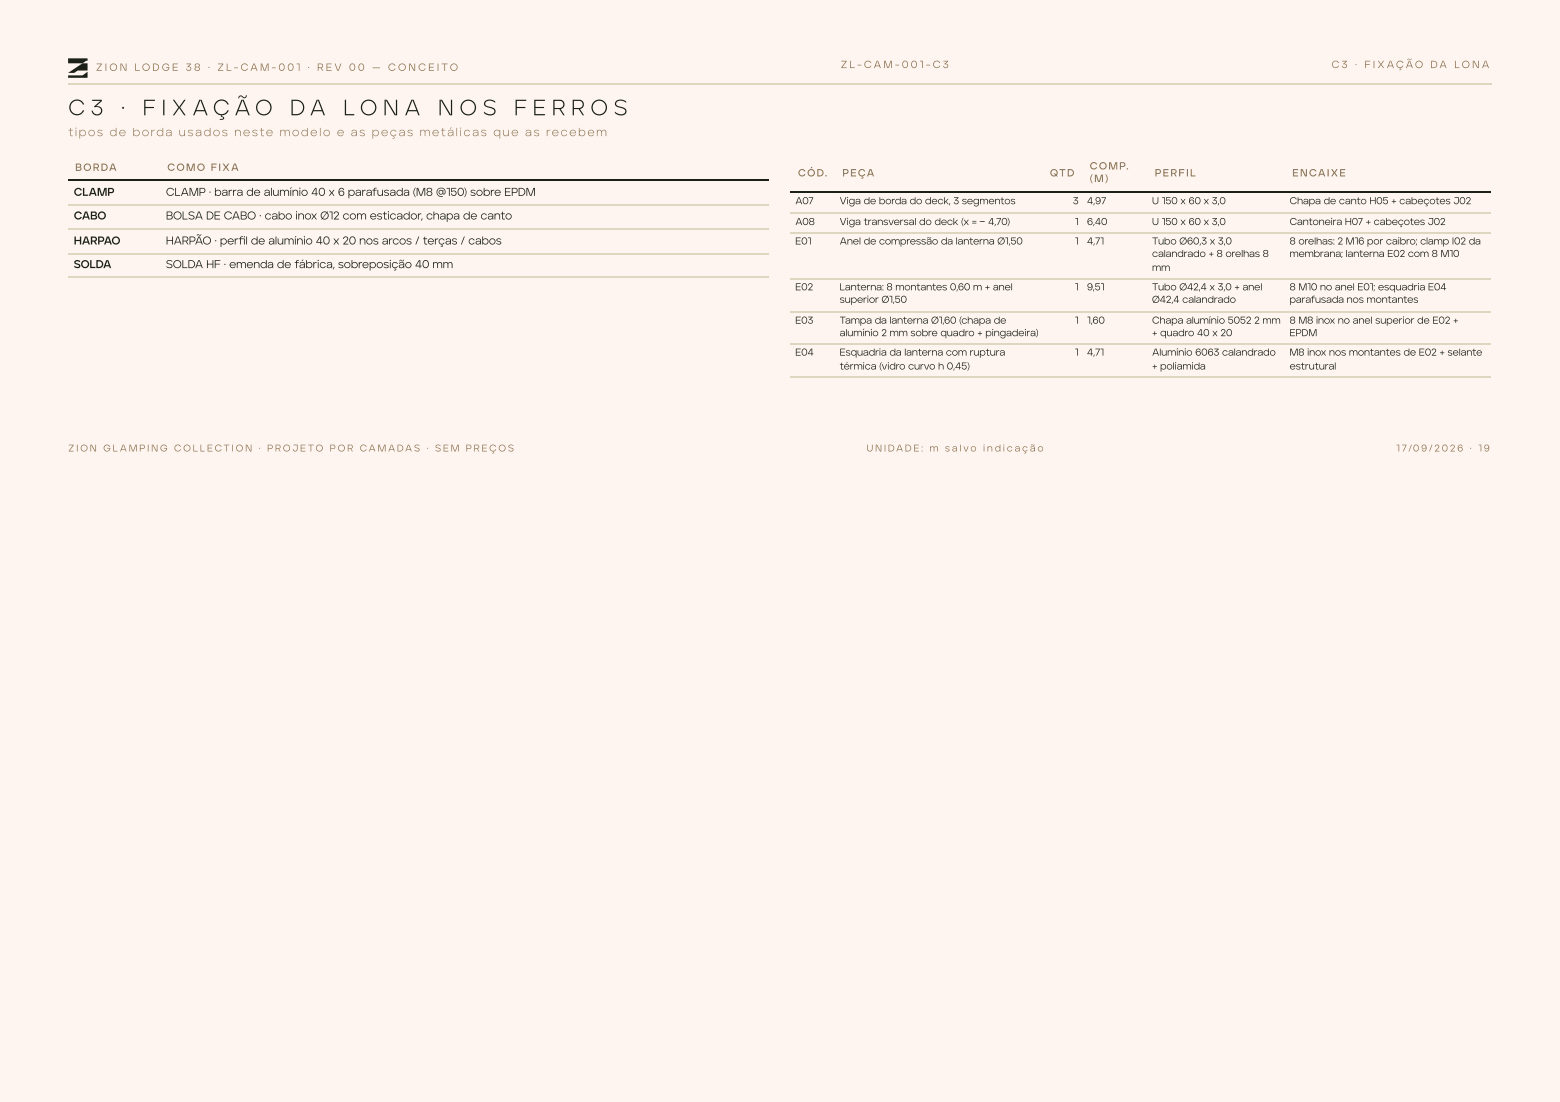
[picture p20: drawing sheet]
<svg xmlns="http://www.w3.org/2000/svg" width="297mm" height="210mm" viewBox="0 0 297 210" stroke-linecap="round" stroke-linejoin="round" font-family="sans-serif">
<defs><g id="words">
<g font-size="4.2" fill="#1b2117">
<text x="13" y="22">C 3</text>
<text x="23" y="22">·</text>
<text x="27.2" y="22">F I X A Ç Ã O</text>
<text x="55.3" y="22">D A</text>
<text x="65.4" y="22">L O N A</text>
<text x="83.4" y="22">N O S</text>
<text x="97.9" y="22">F E R R O S</text>
</g>
<text font-size="2.2" fill="#8b714e" x="13" y="25.9">tipos de borda usados neste modelo e as peças metálicas que as recebem</text>
<g font-size="2.2" fill="#1b2117">
<text x="14.1" y="37.3">CLAMP</text>
<text x="14.1" y="41.8">CABO</text>
<text x="31.6" y="37.3">CLAMP · barra de alumínio 40 x 6 parafusada (M8 @150) sobre EPDM</text>
<text x="31.6" y="41.8">BOLSA DE CABO · cabo inox Ø12 com esticador, chapa de canto</text>
<text x="14.1" y="46.6">HARPAO</text>
<text x="31.6" y="46.6">HARPÃO · perfl de alumínio 40 x 20 nos arcos / terças / cabos</text>
<text x="45.4" y="46.6">i</text>
<text x="14.1" y="51.1">SOLDA</text>
<text x="31.6" y="51.1">SOLDA HF · emenda de fábrica, sobreposição 40 mm</text>
</g>
<g font-size="2" fill="#8b714e">
<text x="18.3" y="13.5">Z I O N</text>
<text x="25.6" y="13.5">LO D G E</text>
<text x="35.4" y="13.5">3</text>
<text x="36.9" y="13.5">8</text>
<text x="39.6" y="13.5">·</text>
<text x="41.4" y="13.5">Z L - C A M - 0</text>
<text x="54.7" y="13.5">0</text>
<text x="56.4" y="13.5">1</text>
<text x="58.6" y="13.5">·</text>
<text x="60.4" y="13.5">R E V</text>
<text x="66.5" y="13.5">0</text>
<text x="68.2" y="13.5">0</text>
<text x="70.8" y="13.5">—</text>
<text x="73.9" y="13.5">C O N C E I T O</text>
<text x="160.1" y="13">Z L - C A M - 0</text>
<text x="173.4" y="13">0</text>
<text x="175.1" y="13">1 - C 3</text>
<text x="253.5" y="13">C 3</text>
<text x="258" y="13">·</text>
<text x="259.8" y="13">F I X AÇ ÃO</text>
<text x="272.4" y="13">DA</text>
<text x="276.9" y="13">LO N A</text>
<text x="14.3" y="32.5">BORDA</text>
<text x="31.9" y="32.5">COMO FIXA</text>
<text x="151.9" y="33.6">CÓD.</text>
<text x="160.4" y="33.6">PEÇA</text>
<text x="199.9" y="33.6">QTD</text>
<text x="207.5" y="32.3">COMP.</text>
<text x="207.5" y="34.7">(M)</text>
<text x="219.9" y="33.6">PERFIL</text>
<text x="246.1" y="33.6">ENCAIXE</text>
</g>
<g font-size="1.9" fill="#1b2117">
<text x="151.4" y="38.9">A07</text>
<text x="159.9" y="38.9">Viga de borda do deck, 3 segmentos</text>
<text x="204.3" y="38.9">3</text>
<text x="206.9" y="38.9">4,97</text>
<text x="219.3" y="38.9">U 150 x 60 x 3,0</text>
<text x="245.5" y="38.9">Chapa de canto H05 + cabeçotes J02</text>
<text x="151.4" y="42.9">A08</text>
<text x="151.4" y="46.6">E01</text>
<text x="159.9" y="42.9">Viga transversal do deck (x = − 4,70)</text>
<text x="159.9" y="46.6">Anel de compressão da lanterna Ø1,50</text>
<text x="204.6" y="42.9">1</text>
<text x="204.6" y="46.6">1</text>
<text x="206.9" y="42.9">6,40</text>
<text x="206.9" y="46.6">4,71</text>
<text x="219.3" y="42.9">U 150 x 60 x 3,0</text>
<text x="219.3" y="46.6">Tubo Ø60,3 x 3,0</text>
<text x="245.5" y="42.9">Cantoneira H07 + cabeçotes J02</text>
<text x="245.5" y="46.6">8 orelhas: 2 M16 por caibro; clamp I02 da</text>
<text x="219.3" y="48.9">calandrado + 8 orelhas 8</text>
<text x="219.3" y="51.6">mm</text>
<text x="245.5" y="48.9">membrana; lanterna E02 com 8 M10</text>
<text x="151.4" y="55.3">E02</text>
<text x="159.9" y="55.3">Lanterna: 8 montantes 0,60 m + anel</text>
<text x="159.9" y="57.7">superior Ø1,50</text>
<text x="204.6" y="55.3">1</text>
<text x="206.9" y="55.3">9,51</text>
<text x="219.3" y="55.3">Tubo Ø42,4 x 3,0 + anel</text>
<text x="219.3" y="57.7">Ø42,4 calandrado</text>
<text x="245.5" y="55.3">8 M10 no anel E01; esquadria E04</text>
<text x="245.5" y="57.7">parafusada nos montantes</text>
<text x="151.4" y="61.6">E03</text>
<text x="159.9" y="61.6">Tampa da lanterna Ø1,60 (chapa de</text>
<text x="159.9" y="64">alumínio 2 mm sobre quadro + pingadeira)</text>
<text x="204.6" y="61.6">1</text>
<text x="206.9" y="61.6">1,60</text>
<text x="219.3" y="61.6">Chapa alumínio 5052</text>
<text x="219.3" y="64">+ quadro 40 x 20</text>
<text x="238.8" y="61.6">2 mm</text>
<text x="245.5" y="61.6">8 M8 inox no anel superior de E02 +</text>
<text x="245.5" y="64">EPDM</text>
<text x="151.4" y="67.7">E04</text>
<text x="159.9" y="67.7">Esquadria da lanterna com ruptura</text>
<text x="159.9" y="70.4">térmica (vidro curvo h 0,45)</text>
<text x="204.6" y="67.7">1</text>
<text x="206.9" y="67.7">4,71</text>
<text x="219.3" y="67.7">Alumínio 6063 calandrado</text>
<text x="219.3" y="70.4">+ poliamida</text>
<text x="245.5" y="67.7">M8 inox nos montantes de E02 + selante</text>
<text x="245.5" y="70.4">estrutural</text>
</g>
<g font-size="1.9" fill="#8b714e">
<text x="13" y="86">Z I O N G L A M P I N G C O L L E CT I O N · P R O J E TO P O R CA M A DA S · S E M P R E Ç O S</text>
<text x="165" y="86">U N I DA D E : m s a l vo i n d i c a ç ã o</text>
<text x="265.8" y="86">1</text>
<text x="266.9" y="86">7/0</text>
<text x="270.6" y="86">9 /2</text>
<text x="274.5" y="86">0</text>
<text x="276" y="86">2</text>
<text x="277.5" y="86">6 · 1</text>
<text x="282.5" y="86">9</text>
</g>
</g></defs>
<path d="M0 0h297v209.9h-297z" fill="#fef5f0"/>
<path d="M13 16h270.9" fill="none" stroke="#ded6bf" stroke-width=".26"/>
<g fill="#1b2117">
<path d="M13 11.1h3.7v.5h-.3l-.7 .5h-2.7z"/>
<path d="M13 13.9l2.7-1.8h1v1.3h-1.9l-.7 .5z"/>
<path d="M13 14.4h2.7l1-.7v1.1h-3.7z"/>
</g>
<path d="M13 34.3h133.3M150.5 36.6h133.4" fill="none" stroke="#1b2117" stroke-width=".26"/>
<path d="M13 39h133.3M13 43.5h133.3M13 48.3h133.3M13 52.8h133.3M150.5 40.6h133.4M150.5 44.3h133.4M150.5 53h133.4M150.5 59.4h133.4M150.5 65.5h133.4M150.5 71.8h133.4" fill="none" stroke="#ded6bf" stroke-width=".26"/>
<use href="#words"/>
</svg>
